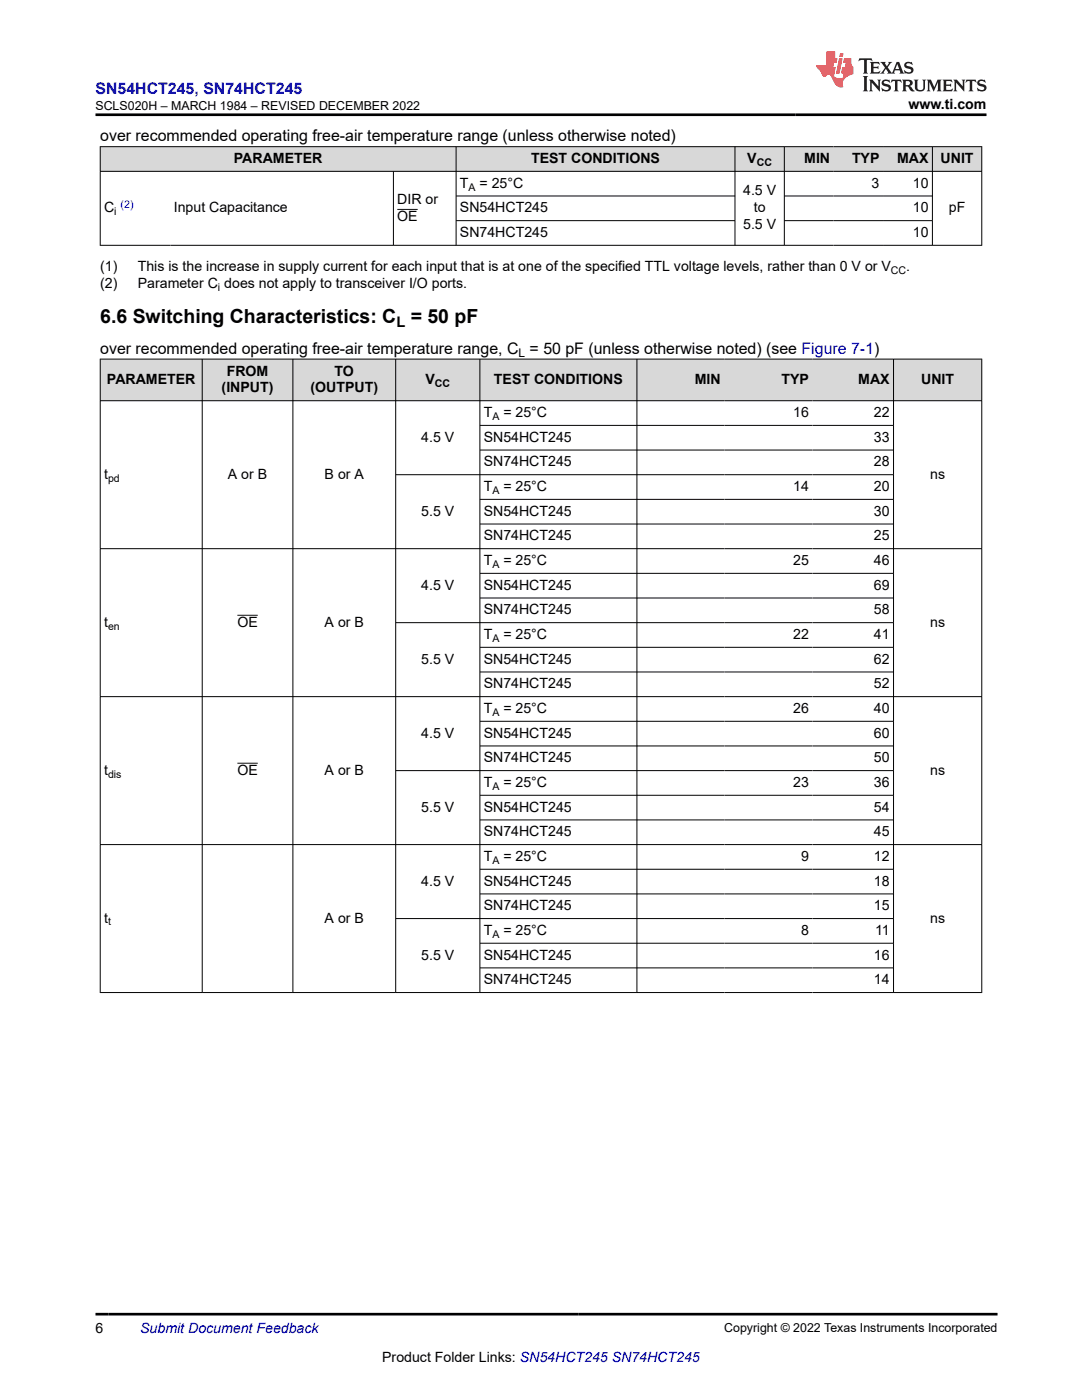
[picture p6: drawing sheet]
<svg xmlns="http://www.w3.org/2000/svg" width="216mm" height="279mm" viewBox="0 0 216 279" stroke-linecap="round" stroke-linejoin="round" font-family="sans-serif">
<defs><g id="words">
<g font-size="3.9">
<text x="20" y="64.5">6.6 Switching Characteristics: C</text>
<text x="81.9" y="64.5">= 50 pF</text>
</g>
<text font-size="3.2" fill="#00f" x="19" y="18.7">SN54HCT245, SN74HCT245</text>
<g font-size="3.2">
<text x="20" y="28.2">over recommended operating free-air temperature range (unless otherwise noted)</text>
<text x="20" y="70.6">over recommended operating free-air temperature range, C = 50 pF (unless otherwise noted) (see Figure 7-1)</text>
</g>
<text font-size="2.9" x="79.1" y="65.2">L</text>
<g font-size="2.8">
<text x="181.3" y="21.8">www.ti.com</text>
<text x="46.7" y="32.5">PARAMETER</text>
<text x="106" y="32.5">TEST CONDITIONS</text>
<text x="149.1" y="32.5">V</text>
<text x="160.5" y="32.5">MIN</text>
<text x="170" y="32.5">TYP</text>
<text x="179" y="32.5">MAX</text>
<text x="187.7" y="32.5">UNIT</text>
<text x="79.3" y="40.7">DIR or</text>
<text x="91.8" y="37.5">T</text>
<text x="95.7" y="37.5">= 25°C</text>
<text x="148.3" y="39">4.5 V</text>
<text x="173.9" y="37.5">3</text>
<text x="182.1" y="37.5">10</text>
<text x="20.8" y="42.4">C</text>
<text x="34.7" y="42.4">Input Capacitance</text>
<text x="79.3" y="44.1">OE</text>
<text x="91.8" y="42.4">SN54HCT245</text>
<text x="91.8" y="47.3">SN74HCT245</text>
<text x="148.3" y="45.8">5.5 V</text>
<text x="150.4" y="42.4">to</text>
<text x="182.1" y="42.4">10</text>
<text x="182.1" y="47.3">10</text>
<text x="189.3" y="42.4">pF</text>
<text x="20" y="54.1">(1)</text>
<text x="20" y="57.5">(2)</text>
<text x="27.5" y="54.1">This is the increase in supply current for each input that is at one of the specified TTL voltage levels, rather than 0 V or V</text>
<text x="27.5" y="57.5">Parameter C does not apply to transceiver I/O ports.</text>
<text x="180.8" y="54.1">.</text>
<text x="21.3" y="76.6">PARAMETER</text>
<text x="45.2" y="74.9">FROM</text>
<text x="66.8" y="74.9">TO</text>
<text x="84.9" y="76.6">V</text>
<text x="98.6" y="76.6">TEST CONDITIONS</text>
<text x="138.7" y="76.6">MIN</text>
<text x="155.9" y="76.6">TYP</text>
<text x="171.3" y="76.6">MAX</text>
<text x="183.8" y="76.6">UNIT</text>
<text x="44.2" y="78.3">(INPUT)</text>
<text x="62" y="78.3">(OUTPUT)</text>
<text x="96.5" y="83.2">T</text>
<text x="100.4" y="83.2">= 25°C</text>
<text x="158.3" y="83.2">16</text>
<text x="174.4" y="83.2">22</text>
<text x="84.1" y="88.2">4.5 V</text>
<text x="96.5" y="88.2">SN54HCT245</text>
<text x="174.4" y="88.2">33</text>
<text x="20.8" y="95.6">t</text>
<text x="45.5" y="95.6">A or B</text>
<text x="64.8" y="95.6">B or A</text>
<text x="96.5" y="93.1">SN74HCT245</text>
<text x="174.4" y="93.1">28</text>
<text x="185.6" y="95.6">ns</text>
<text x="96.5" y="98">T</text>
<text x="100.4" y="98">= 25°C</text>
<text x="158.3" y="98">14</text>
<text x="174.4" y="98">20</text>
<text x="84.1" y="102.9">5.5 V</text>
<text x="96.5" y="102.9">SN54HCT245</text>
<text x="96.5" y="107.9">SN74HCT245</text>
<text x="174.4" y="102.9">30</text>
<text x="174.4" y="107.9">25</text>
<text x="96.5" y="112.8">T</text>
<text x="100.4" y="112.8">= 25°C</text>
<text x="158.3" y="112.8">25</text>
<text x="174.4" y="112.8">46</text>
<text x="84.1" y="117.7">4.5 V</text>
<text x="96.5" y="117.7">SN54HCT245</text>
<text x="174.4" y="117.7">69</text>
<text x="20.8" y="125.1">t</text>
<text x="47.4" y="125.1">OE</text>
<text x="64.8" y="125.1">A or B</text>
<text x="96.5" y="122.6">SN74HCT245</text>
<text x="174.4" y="122.6">58</text>
<text x="185.6" y="125.1">ns</text>
<text x="96.5" y="127.5">T</text>
<text x="100.4" y="127.5">= 25°C</text>
<text x="158.3" y="127.5">22</text>
<text x="174.4" y="127.5">41</text>
<text x="84.1" y="132.5">5.5 V</text>
<text x="96.5" y="132.5">SN54HCT245</text>
<text x="96.5" y="137.4">SN74HCT245</text>
<text x="174.4" y="132.5">62</text>
<text x="174.4" y="137.4">52</text>
<text x="96.5" y="142.3">T</text>
<text x="100.4" y="142.3">= 25°C</text>
<text x="158.3" y="142.3">26</text>
<text x="174.4" y="142.3">40</text>
<text x="84.1" y="147.2">4.5 V</text>
<text x="96.5" y="147.2">SN54HCT245</text>
<text x="174.4" y="147.2">60</text>
<text x="20.8" y="154.6">t</text>
<text x="47.4" y="154.6">OE</text>
<text x="64.8" y="154.6">A or B</text>
<text x="96.5" y="152.1">SN74HCT245</text>
<text x="174.4" y="152.1">50</text>
<text x="185.6" y="154.6">ns</text>
<text x="84.1" y="162">5.5 V</text>
<text x="96.5" y="157.1">T</text>
<text x="96.5" y="162">SN54HCT245</text>
<text x="100.4" y="157.1">= 25°C</text>
<text x="158.3" y="157.1">23</text>
<text x="174.4" y="157.1">36</text>
<text x="174.4" y="162">54</text>
<text x="96.5" y="166.9">SN74HCT245</text>
<text x="174.4" y="166.9">45</text>
<text x="96.5" y="171.8">T</text>
<text x="100.4" y="171.8">= 25°C</text>
<text x="159.9" y="171.8">9</text>
<text x="174.4" y="171.8">12</text>
<text x="84.1" y="176.8">4.5 V</text>
<text x="96.5" y="176.8">SN54HCT245</text>
<text x="174.4" y="176.8">18</text>
<text x="20.8" y="184.1">t</text>
<text x="64.8" y="184.1">A or B</text>
<text x="96.5" y="181.7">SN74HCT245</text>
<text x="174.4" y="181.7">15</text>
<text x="185.6" y="184.1">ns</text>
<text x="84.1" y="191.5">5.5 V</text>
<text x="96.5" y="186.6">T</text>
<text x="96.5" y="191.5">SN54HCT245</text>
<text x="100.4" y="186.6">= 25°C</text>
<text x="159.9" y="186.6">8</text>
<text x="174.4" y="191.5">16</text>
<text x="174.6" y="186.6">11</text>
<text x="96.5" y="196.4">SN74HCT245</text>
<text x="174.4" y="196.4">14</text>
<text x="19" y="266.1">6</text>
<text x="76.3" y="271.7">Product Folder Links: SN54HCT245 SN74HCT245</text>
</g>
<text font-size="2.8" fill="#00f" x="28" y="266.1">Submit Document Feedback</text>
<g font-size="2.5">
<text x="19" y="21.9">SCLS020H – MARCH 1984 – REVISED DECEMBER 2022</text>
<text x="144.5" y="265.8">Copyright © 2022 Texas Instruments Incorporated</text>
</g>
<text font-size="2.4" x="103.5" y="71.2">L</text>
<g font-size="2.1">
<text x="151" y="33.1">CC</text>
<text x="93.5" y="38">A</text>
<text x="22.8" y="43">i</text>
<text x="43.5" y="58.1">i</text>
<text x="177.8" y="54.7">CC</text>
<text x="86.8" y="77.2">CC</text>
<text x="98.2" y="83.8">A</text>
<text x="21.6" y="96.1">pd</text>
<text x="98.2" y="98.6">A</text>
<text x="98.2" y="113.3">A</text>
<text x="21.6" y="125.6">en</text>
<text x="98.2" y="128.1">A</text>
<text x="98.2" y="142.9">A</text>
<text x="21.6" y="155.2">dis</text>
<text x="98.2" y="157.6">A</text>
<text x="98.2" y="172.4">A</text>
<text x="21.6" y="184.7">t</text>
<text x="98.2" y="187.2">A</text>
</g>
<text font-size="2.1" fill="#00f" x="24.1" y="41.4">(2)</text>
</g></defs>
<g fill="#d8d8d8">
<path d="M20 29.3h175.9v4.9h-175.9z" fill-rule="evenodd"/>
<path d="M20.1 29.3h70.8v4.8h-70.8z" fill-rule="evenodd"/>
<path d="M91.1 29.3h55.5v4.8h-55.5z" fill-rule="evenodd"/>
<path d="M146.7 29.3h9.7v4.8h-9.7z" fill-rule="evenodd"/>
<path d="M156.6 29.3h9.8v4.8h-9.8z" fill-rule="evenodd"/>
<path d="M166.4 29.3h9.8v4.8h-9.8z" fill-rule="evenodd"/>
<path d="M176.2 29.3h9.8v4.8h-9.8z" fill-rule="evenodd"/>
<path d="M186.1 29.3h9.7v4.8h-9.7z" fill-rule="evenodd"/>
</g>
<g fill="none" stroke="#000" stroke-width=".2">
<path d="M19.9 29.3h176.1M19.9 34.2h176.1M20 29.2v19.8M78.5 34.2v14.8M91 29.2v19.8M91 39.1h55.7M146.7 29.2v19.8M156.5 29.2v19.8M156.5 39.1h29.6M186.1 29.2v19.8M195.9 29.2v19.8M19.9 49h176.1"/>
<path d="M79.3 41.8h4M91 44h55.7M156.5 44h29.6"/>
</g>
<g fill="#d8d8d8">
<path d="M20 71.7h175.9v8.3h-175.9z" fill-rule="evenodd"/>
<path d="M20.1 71.7h20.2v8.2h-20.2z" fill-rule="evenodd"/>
<path d="M40.4 71.7h18v8.2h-18z" fill-rule="evenodd"/>
<path d="M58.5 71.7h20.4v8.2h-20.4z" fill-rule="evenodd"/>
<path d="M79 71.7h16.7v8.2h-16.7z" fill-rule="evenodd"/>
<path d="M95.8 71.7h31.2v8.2h-31.2z" fill-rule="evenodd"/>
<path d="M127.2 71.7h17.3v8.2h-17.3z" fill-rule="evenodd"/>
<path d="M144.5 71.7h17.6v8.2h-17.6z" fill-rule="evenodd"/>
<path d="M162.1 71.7h16.1v8.2h-16.1z" fill-rule="evenodd"/>
<path d="M178.4 71.7h17.4v8.2h-17.4z" fill-rule="evenodd"/>
</g>
<g fill="none" stroke="#000" stroke-width=".2">
<path d="M19.9 71.7h176.1M19.9 80h176.1M20 71.6v126.5M40.4 71.6v126.5M58.4 71.6v126.5M79 71.6v126.5M95.8 71.6v126.5M127.1 71.6v126.5M178.3 71.6v126.5M195.9 71.6v126.5M95.8 84.9h82.6M95.8 89.8h82.6"/>
<path d="M95.8 99.7h82.6M178.4 94.7h-99.4M19.9 109.5h176.1M95.8 104.6h82.6M95.8 114.4h82.6M95.8 119.3h82.6M19.9 139h176.1M47.4 122.8h4M95.8 129.2h82.6M95.8 134.1h82.6M178.4 124.3h-99.4M47.4 152.3h4"/>
<path d="M79 153.8h99.4M95.8 144h82.6M95.8 148.9h82.6M95.8 158.7h82.6M19.9 168.6h176.1M95.8 163.6h82.6M95.8 173.5h82.6M95.8 178.4h82.6M19.9 198.1h176.1M95.8 188.2h82.6M95.8 193.2h82.6M178.4 183.3h-99.4"/>
</g>
<path d="M171.5 11.6l-.2 .6 .5-.2h.6v.1v2.2l-.2 .4h1l-.2-.4v-2.2v-.1h.5l.5 .2-.1-.6zM173.6 12.4l.2 .3v1.6l-.2 .4h1.9l.1-.6a1.08 1.08 0 0 1-1.3 .2v-.7h.6l.4 .2v-.7l-.4 .2h-.6v-.5l.2-.2a1 1 0 0 1 1 .3l-.1-.5zM175.7 12.4l.9 1.1-1 1.2h.9l-.2-.2 .5-.8 .4 .8-.2 .2h1.6l-.2-.2 .2-.5h.9l.1 .5-.1 .2h.9l-.2-.4-.8-1.9h-.5l-.9 2.1-.9-1.1 .9-1h-.8l.2 .2-.4 .6-.4-.6 .2-.2zM179 12.8l.4 1h-.7zM180.7 12.5a.65 .65 0 0 0-.2 .7 .65 .65 0 0 0 .6 .5l.6 .1 .1 .3a.79 .79 0 0 1-.7 .4 .79 .79 0 0 1-.7-.5l.1 .7 .2-.1a.93 .93 0 0 0 1.1 0 .93 .93 0 0 0 .4-.9 1.46 1.46 0 0 0-1.2-.6l-.1-.3a1.09 1.09 0 0 1 1.2 .2l-.2-.6-.1 .1-.5-.2zM172.2 15.2l.2 .4v2.2l-.2 .4h1l-.2-.4v-2.2l.2-.4zM173.4 15.9l.2 .4v1.5l-.2 .4h.8l-.3-.4 .1-1.3 1.6 1.8v-2l.2-.4h-.7l.1 .2 .1 1.1-1.2-1.3zM176.2 16a.65 .65 0 0 0-.2 .8 .65 .65 0 0 0 .6 .4l.6 .2 .1 .2a.79 .79 0 0 1-.7 .4 .79 .79 0 0 1-.7-.5l.1 .7 .2-.1a.93 .93 0 0 0 1.1 .1 .93 .93 0 0 0 .4-1 1.46 1.46 0 0 0-1.2-.5l-.1-.4a1.09 1.09 0 0 1 1.2 .2l-.1-.6-.2 .1-.5-.1zM177.9 15.9l-.1 .6a.63 .63 0 0 1 .8-.3v1.6l-.3 .4h1l-.2-.4v-1.6a.66 .66 0 0 1 .8 .3l-.1-.6zM180 15.9l.2 .4v1.5l-.2 .4h1l-.2-.2-.1-.7h.5l.1 .2a.79 .79 0 0 0 1.2 .6l-1-.9a.61 .61 0 0 0 .6-.6 .61 .61 0 0 0-.5-.7zM180.8 16.2h.1a.47 .47 0 0 1 .5 .1 .47 .47 0 0 1 .1 .5l-.1 .1-.7 .1zM182.3 15.9l.2 .2a2.27 2.27 0 0 0 .4 2 1.04 1.04 0 0 0 1.7-.7v-1.3l.2-.2h-.8l.2 .4v1.1a.6 .6 0 0 1-.6 .6 .6 .6 0 0 1-.6-.6v-1.1l.3-.4zM184.9 15.9l.2 .4v1.5l-.2 .4h.8l-.3-.4v-1.4l.9 1.9 .9-1.9v1.4l-.3 .4h1l-.2-.4v-1.5l.2-.4h-.8l-.7 1.5-.6-1.5zM188.1 15.9l.2 .4v1.5l-.2 .4h1.9l.1-.6a1.09 1.09 0 0 1-1.3 .2v-.7h.6l.4 .2v-.6l-.4 .2h-.6v-.6l.2-.1a1.01 1.01 0 0 1 1 .3l-.1-.6zM190.2 15.9l.3 .4v1.5l-.3 .4h.8l-.2-.4v-1.3l1.6 1.8v-2l.2-.4h-.7l.2 .2v1.1l-1.2-1.3zM192.8 15.9l-.1 .6a.63 .63 0 0 1 .8-.3v1.6l-.3 .4h1l-.2-.4v-1.6a.66 .66 0 0 1 .8 .3l-.1-.6zM195.2 16a.65 .65 0 0 0-.2 .8 .65 .65 0 0 0 .6 .4l.6 .2 .2 .2a.79 .79 0 0 1-.7 .4 .79 .79 0 0 1-.7-.5l.1 .7 .2-.1a.93 .93 0 0 0 1 .1 .93 .93 0 0 0 .5-1 1.46 1.46 0 0 0-1.3-.5v-.4a1.09 1.09 0 0 1 1.2 .2l-.2-.6-.2 .1-.5-.1z" fill="#231f20"/>
<path d="M164.9 10.3v2.7h-2l.1 .4 .8 1a.95 .95 0 0 0 1 .9 .59 .59 0 0 1 .5-.4 .59 .59 0 0 1 .5 .3l.4 .8a1.59 1.59 0 0 0 2.1 1.4 1.61 1.61 0 0 1 1-2.3l1-.3-.1-1.5a1.59 1.59 0 0 1-.3-1.7h-1.5l-.2 .9h.6l-.2 .9h-.5l-.2 .9v.3l.4 .1-.1 .9h-.7a.73 .73 0 0 1-1-.7l.3-1.5h-.5l.1-.9h.5l.2-.9h-.5v-1.3zM167.4 11.6l-.6 3.1h.7l.6-3.1zM167.6 10.7l-.1 .6h.7l.1-.6z" fill="#ed1c24"/>
<path d="M19 22.9h177.8M19 262.3h180" fill="none" stroke="#000" stroke-width=".53"/>
<use href="#words"/>
</svg>
